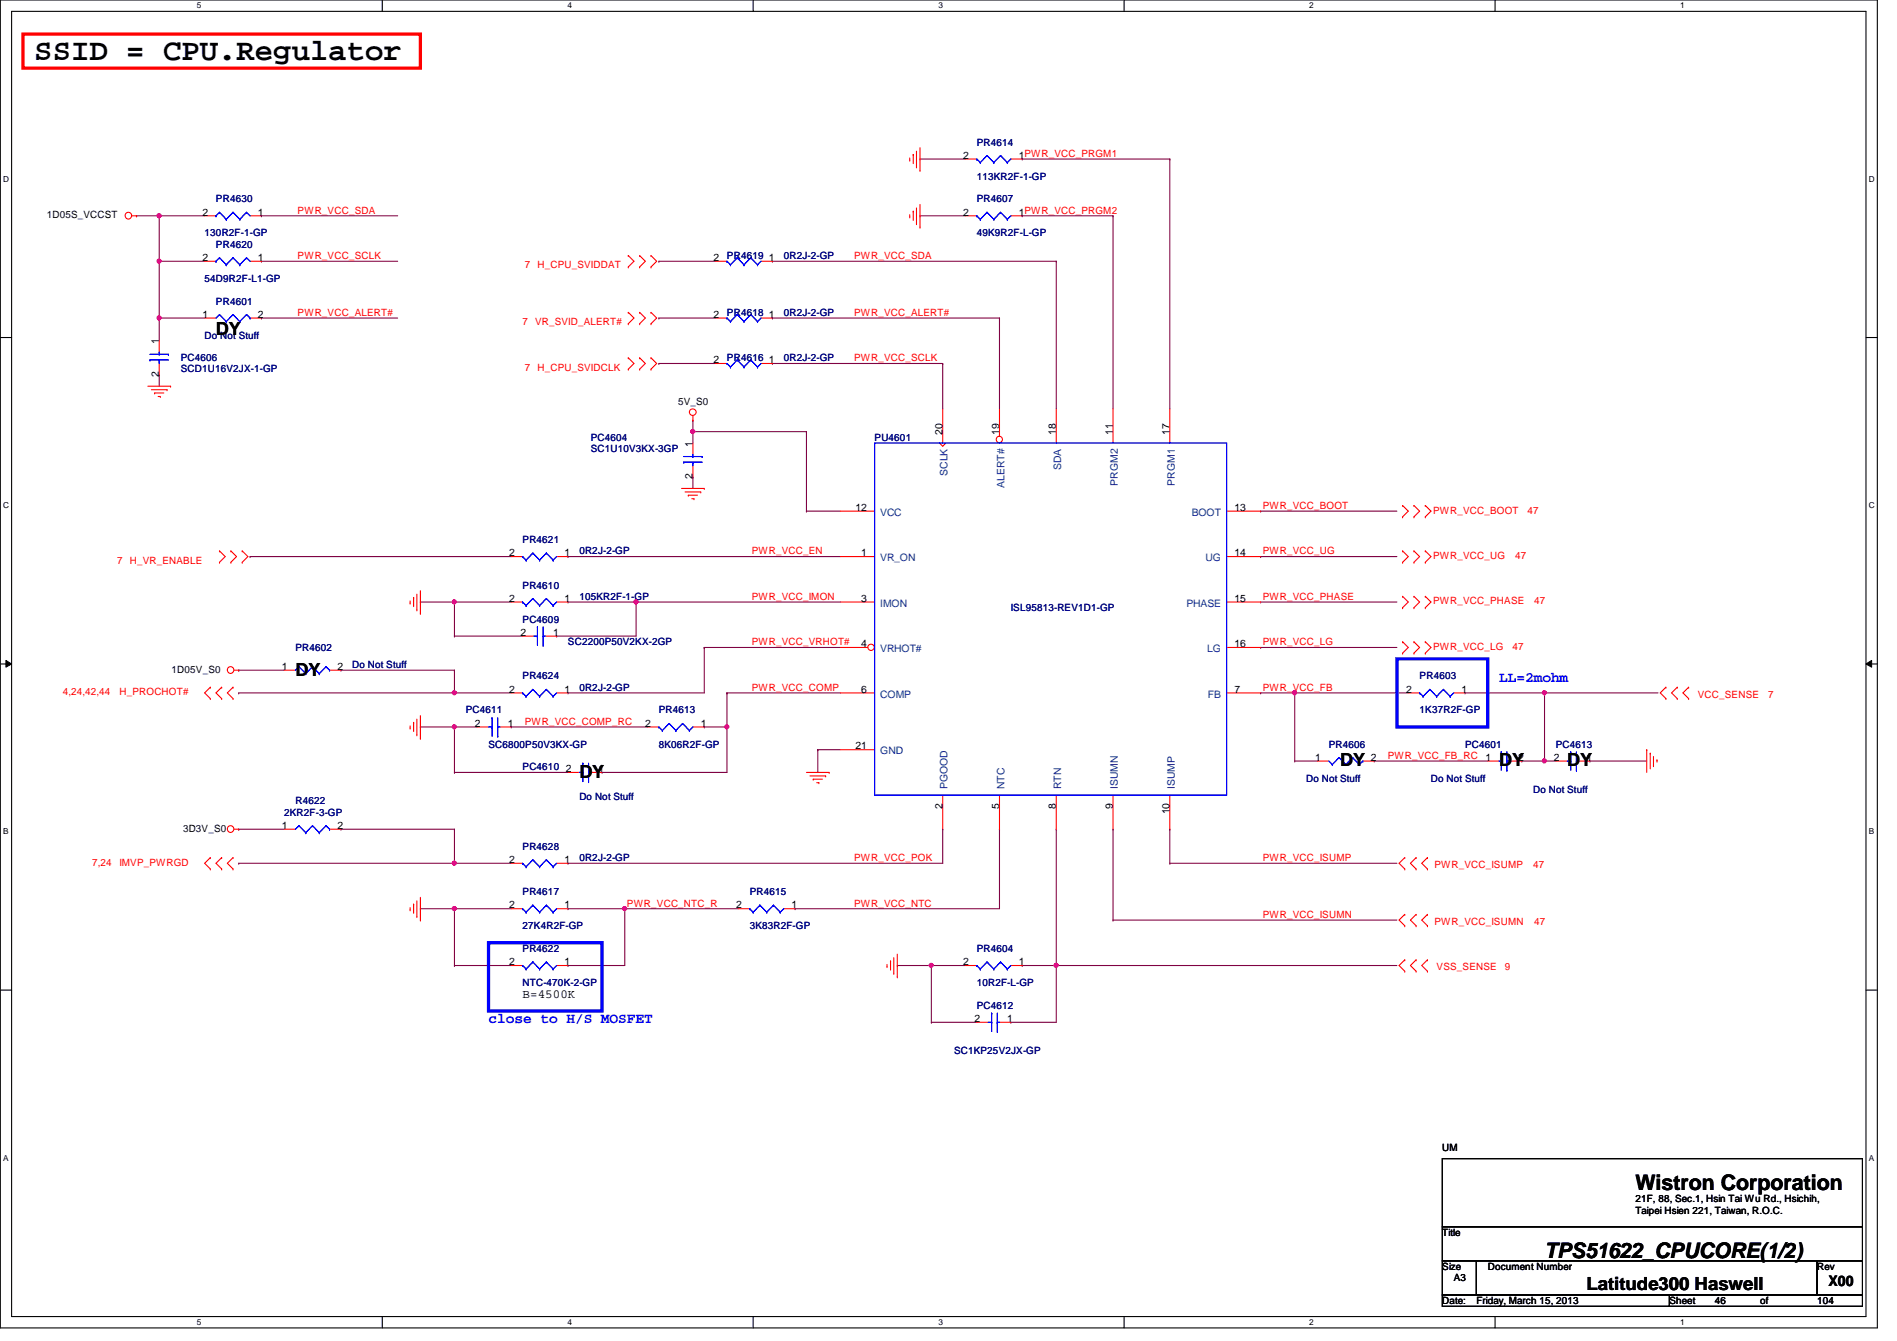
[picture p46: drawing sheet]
<svg xmlns="http://www.w3.org/2000/svg" width="297mm" height="210mm" viewBox="0 0 297 210" stroke-linecap="round" stroke-linejoin="round" font-family="sans-serif">
<defs><g id="words">
<text font-size="4.8" x="5.4" y="9.4">SSID = CPU.Regulator</text>
<g font-size="3.3">
<text x="256.1" y="186.3">Wistron Corporation</text>
<text x="241.8" y="196.8">TPS51622_CPUCORE(1/2)</text>
</g>
<g font-size="2.8">
<text x="33.8" y="52.4">DY</text>
<text x="46.3" y="105.7">DY</text>
<text x="209.8" y="120">DY</text>
<text x="234.7" y="120">DY</text>
<text x="245.4" y="120">DY</text>
<text x="90.7" y="121.8">DY</text>
<text x="248.4" y="201.9">Latitude300 Haswell</text>
</g>
<g font-size="2.3" fill="#00f">
<text x="234.7" y="106.8">LL=2mohm</text>
<text x="76.5" y="160.1">close to H/S MOSFET</text>
</g>
<text font-size="2.3" x="286.3" y="201.3">X00</text>
<text font-size="1.9" x="81.8" y="156.2">B=4500K</text>
<g font-size="1.6" fill="#000080">
<text x="152.9" y="22.8">PR4614</text>
<text x="152.9" y="28.1">113KR2F-1-GP</text>
<text x="33.8" y="31.7">PR4630</text>
<text x="152.9" y="31.7">PR4607</text>
<text x="32" y="37">130R2F-1-GP</text>
<text x="33.8" y="38.8">PR4620</text>
<text x="113.8" y="40.6">PR4619</text>
<text x="122.7" y="40.6">0R2J-2-GP</text>
<text x="152.9" y="37">49K9R2F-L-GP</text>
<text x="32" y="44.1">54D9R2F-L1-GP</text>
<text x="33.8" y="47.7">PR4601</text>
<text x="32" y="53">Do Not Stuff</text>
<text x="113.8" y="49.4">PR4618</text>
<text x="122.7" y="49.4">0R2J-2-GP</text>
<text x="28.3" y="56.6">PC4606</text>
<text x="28.3" y="58.2">SCD1U16V2JX-1-GP</text>
<text x="113.8" y="56.6">PR4616</text>
<text x="122.7" y="56.6">0R2J-2-GP</text>
<text x="92.5" y="69">PC4604</text>
<text x="92.5" y="70.8">SC1U10V3KX-3GP</text>
<text x="136.9" y="69">PU4601</text>
<text x="81.8" y="85">PR4621</text>
<text x="90.7" y="86.8">0R2J-2-GP</text>
<text x="81.8" y="92.1">PR4610</text>
<text x="90.7" y="93.9">105KR2F-1-GP</text>
<text x="158.3" y="95.7">ISL95813-REV1D1-GP</text>
<text x="46.3" y="101.9">PR4602</text>
<text x="81.8" y="97.5">PC4609</text>
<text x="88.9" y="101">SC2200P50V2KX-2GP</text>
<text x="55.2" y="104.6">Do Not Stuff</text>
<text x="81.8" y="106.3">PR4624</text>
<text x="222.3" y="106.3">PR4603</text>
<text x="72.9" y="111.7">PC4611</text>
<text x="90.7" y="108.1">0R2J-2-GP</text>
<text x="103.2" y="111.7">PR4613</text>
<text x="222.3" y="111.7">1K37R2F-GP</text>
<text x="76.5" y="117">SC6800P50V3KX-GP</text>
<text x="103.2" y="117">8K06R2F-GP</text>
<text x="208.1" y="117">PR4606</text>
<text x="229.4" y="117">PC4601</text>
<text x="243.6" y="117">PC4613</text>
<text x="46.3" y="125.9">R4622</text>
<text x="81.8" y="120.6">PC4610</text>
<text x="90.7" y="125.2">Do Not Stuff</text>
<text x="204.5" y="122.3">Do Not Stuff</text>
<text x="224.1" y="122.3">Do Not Stuff</text>
<text x="240.1" y="124.1">Do Not Stuff</text>
<text x="44.5" y="127.7">2KR2F-3-GP</text>
<text x="81.8" y="133">PR4628</text>
<text x="90.7" y="134.8">0R2J-2-GP</text>
<text x="81.8" y="140.1">PR4617</text>
<text x="117.4" y="140.1">PR4615</text>
<text x="81.8" y="149">PR4622</text>
<text x="81.8" y="145.5">27K4R2F-GP</text>
<text x="117.4" y="145.5">3K83R2F-GP</text>
<text x="152.9" y="149">PR4604</text>
<text x="81.8" y="154.3">NTC-470K-2-GP</text>
<text x="152.9" y="154.3">10R2F-L-GP</text>
<text x="152.9" y="157.9">PC4612</text>
<text x="149.4" y="165">SC1KP25V2JX-GP</text>
</g>
<g font-size="1.6">
<text x="150.8" y="24.8">2</text>
<text x="159.5" y="24.8">1PWR_VCC_PRGM1</text>
<text x="7.3" y="34.2">1D05S_VCCST</text>
<text x="31.7" y="33.7">2</text>
<text x="40.4" y="33.7">1</text>
<text x="150.8" y="33.7">2</text>
<text x="159.5" y="33.7">1PWR_VCC_PRGM2</text>
<text x="31.7" y="40.9">2</text>
<text x="40.4" y="40.9">1</text>
<text x="111.7" y="40.9">2</text>
<text x="120.4" y="40.9">1</text>
<text x="24.9" y="53.9" transform="rotate(-90 24.9 53.9)">1</text>
<text x="31.7" y="49.7">1</text>
<text x="40.4" y="49.7">2</text>
<text x="111.7" y="49.7">2</text>
<text x="120.4" y="49.7">1</text>
<text x="24.9" y="59" transform="rotate(-90 24.9 59)">2</text>
<text x="111.7" y="56.9">2</text>
<text x="120.4" y="56.9">1</text>
<text x="106.2" y="63.3">5V_S0</text>
<text x="108.5" y="69.9" transform="rotate(-90 108.5 69.9)">1</text>
<text x="147.6" y="68.1" transform="rotate(-90 147.6 68.1)">20</text>
<text x="156.5" y="68.1" transform="rotate(-90 156.5 68.1)">19</text>
<text x="165.4" y="68.1" transform="rotate(-90 165.4 68.1)">18</text>
<text x="174.2" y="68.1" transform="rotate(-90 174.2 68.1)">11</text>
<text x="183.1" y="68.1" transform="rotate(-90 183.1 68.1)">17</text>
<text x="108.5" y="75" transform="rotate(-90 108.5 75)">2</text>
<text x="133.9" y="80">12</text>
<text x="193.3" y="80">13</text>
<text x="79.7" y="87.1">2</text>
<text x="88.4" y="87.1">1</text>
<text x="134.8" y="87.1">1</text>
<text x="193.3" y="87.1">14</text>
<text x="79.7" y="94.2">2</text>
<text x="88.4" y="94.2">1</text>
<text x="134.8" y="94.2">3</text>
<text x="193.3" y="94.2">15</text>
<text x="81.5" y="99.5">2</text>
<text x="86.6" y="99.5">1</text>
<text x="134.8" y="101.3">4</text>
<text x="193.3" y="101.3">16</text>
<text x="26.9" y="105.3">1D05V_S0</text>
<text x="44.2" y="104.9">1</text>
<text x="52.8" y="104.9">2</text>
<text x="74.4" y="113.7">2</text>
<text x="79.5" y="113.7">1</text>
<text x="79.7" y="108.4">2</text>
<text x="88.4" y="108.4">1</text>
<text x="101" y="113.7">2</text>
<text x="109.7" y="113.7">1</text>
<text x="134.8" y="108.4">6</text>
<text x="193.3" y="108.4">7</text>
<text x="220.2" y="108.4">2</text>
<text x="228.9" y="108.4">1</text>
<text x="133.9" y="117.3">21</text>
<text x="205.9" y="119.1">1</text>
<text x="214.6" y="119.1">2</text>
<text x="232.6" y="119.1">1</text>
<text x="237.7" y="119.1">2</text>
<text x="243.3" y="119.1">2</text>
<text x="248.4" y="119.1">1</text>
<text x="88.6" y="120.9">2</text>
<text x="93.7" y="120.9">1</text>
<text x="28.7" y="130.2">3D3V_S0</text>
<text x="44.2" y="129.8">1</text>
<text x="52.8" y="129.8">2</text>
<text x="147.6" y="126.6" transform="rotate(-90 147.6 126.6)">2</text>
<text x="156.5" y="126.6" transform="rotate(-90 156.5 126.6)">5</text>
<text x="165.4" y="126.6" transform="rotate(-90 165.4 126.6)">8</text>
<text x="174.2" y="126.6" transform="rotate(-90 174.2 126.6)">9</text>
<text x="183.1" y="127.5" transform="rotate(-90 183.1 127.5)">10</text>
<text x="79.7" y="135.1">2</text>
<text x="88.4" y="135.1">1</text>
<text x="79.7" y="142.2">2</text>
<text x="88.4" y="142.2">1</text>
<text x="115.3" y="142.2">2</text>
<text x="123.9" y="142.2">1</text>
<text x="79.7" y="151.1">2</text>
<text x="88.4" y="151.1">1</text>
<text x="150.8" y="151.1">2</text>
<text x="159.5" y="151.1">1</text>
<text x="152.6" y="160">2</text>
<text x="157.7" y="160">1</text>
<text x="225.8" y="180.1">UM</text>
<text x="256.1" y="188.1">21F, 88, Sec.1, Hsin Tai Wu Rd., Hsichih,</text>
<text x="256.1" y="189.9">Taipei Hsien 221, Taiwan, R.O.C.</text>
<text x="225.8" y="193.5">Title</text>
<text x="225.8" y="198.8">Size</text>
<text x="227.6" y="200.6">A3</text>
<text x="233" y="198.8">Document Number</text>
<text x="284.5" y="198.8">Rev</text>
<text x="225.8" y="204.1">Date:</text>
<text x="231.2" y="204.1">Friday, March 15, 2013</text>
<text x="261.4" y="204.1">Sheet</text>
<text x="268.5" y="204.1">46</text>
<text x="275.6" y="204.1">of</text>
<text x="284.5" y="204.1">104</text>
</g>
<g font-size="1.6" fill="#f00">
<text x="46.6" y="33.4">PWR_VCC_SDA</text>
<text x="46.6" y="40.6">PWR_VCC_SCLK</text>
<text x="82.2" y="42">7</text>
<text x="84.2" y="42">H_CPU_SVIDDAT</text>
<text x="133.7" y="40.6">PWR_VCC_SDA</text>
<text x="46.6" y="49.4">PWR_VCC_ALERT#</text>
<text x="81.8" y="50.9">7 VR_SVID_ALERT#</text>
<text x="133.7" y="49.4">PWR_VCC_ALERT#</text>
<text x="82.2" y="58">7</text>
<text x="84.2" y="58">H_CPU_SVIDCLK</text>
<text x="133.7" y="56.6">PWR_VCC_SCLK</text>
<text x="197.7" y="79.7">PWR_VCC_BOOT</text>
<text x="224.4" y="80.4">PWR_VCC_BOOT</text>
<text x="239.2" y="80.4">47</text>
<text x="18.4" y="88.2">7 H_VR_ENABLE</text>
<text x="117.7" y="86.8">PWR_VCC_EN</text>
<text x="197.7" y="86.8">PWR_VCC_UG</text>
<text x="224.4" y="87.5">PWR_VCC_UG</text>
<text x="237.2" y="87.5">47</text>
<text x="117.7" y="93.9">PWR_VCC_IMON</text>
<text x="197.7" y="93.9">PWR_VCC_PHASE</text>
<text x="224.4" y="94.6">PWR_VCC_PHASE</text>
<text x="240.2" y="94.6">47</text>
<text x="117.7" y="101">PWR_VCC_VRHOT#</text>
<text x="197.7" y="101">PWR_VCC_LG</text>
<text x="224.4" y="101.7">PWR_VCC_LG</text>
<text x="236.9" y="101.7">47</text>
<text x="9.8" y="108.8">4,24,42,44</text>
<text x="18.7" y="108.8">H_PROCHOT#</text>
<text x="82.2" y="113.5">PWR_VCC_COMP_RC</text>
<text x="117.7" y="108.1">PWR_VCC_COMP</text>
<text x="197.7" y="108.1">PWR_VCC_FB</text>
<text x="265.9" y="109.2">VCC_SENSE</text>
<text x="276.9" y="109.2">7</text>
<text x="217.3" y="118.8">PWR_VCC_FB_RC</text>
<text x="14.4" y="135.5">7,24</text>
<text x="18.7" y="135.5">IMVP_PWRGD</text>
<text x="133.7" y="134.8">PWR_VCC_POK</text>
<text x="197.7" y="134.8">PWR_VCC_ISUMP</text>
<text x="224.6" y="135.8">PWR_VCC_ISUMP</text>
<text x="240.1" y="135.8">47</text>
<text x="98.2" y="141.9">PWR_VCC_NTC_R</text>
<text x="133.7" y="141.9">PWR_VCC_NTC</text>
<text x="197.7" y="143.7">PWR_VCC_ISUMN</text>
<text x="224.6" y="144.7">PWR_VCC_ISUMN</text>
<text x="240.2" y="144.7">47</text>
<text x="225" y="151.8">VSS_SENSE</text>
<text x="235.6" y="151.8">9</text>
</g>
<g font-size="1.6" fill="#004080">
<text x="148.4" y="74.5" transform="rotate(-90 148.4 74.5)">SCLK</text>
<text x="157.3" y="76.4" transform="rotate(-90 157.3 76.4)">ALERT#</text>
<text x="166.2" y="73.6" transform="rotate(-90 166.2 73.6)">SDA</text>
<text x="175" y="76" transform="rotate(-90 175 76)">PRGM2</text>
<text x="183.9" y="76" transform="rotate(-90 183.9 76)">PRGM1</text>
<text x="137.8" y="80.7">VCC</text>
<text x="186.6" y="80.7">BOOT</text>
<text x="137.8" y="87.8">VR_ON</text>
<text x="188.8" y="87.8">UG</text>
<text x="137.8" y="95">IMON</text>
<text x="185.8" y="95">PHASE</text>
<text x="137.8" y="102.1">VRHOT#</text>
<text x="189" y="102.1">LG</text>
<text x="137.8" y="109.2">COMP</text>
<text x="189.1" y="109.2">FB</text>
<text x="137.8" y="118.1">GND</text>
<text x="148.4" y="123.6" transform="rotate(-90 148.4 123.6)">PGOOD</text>
<text x="157.3" y="123.6" transform="rotate(-90 157.3 123.6)">NTC</text>
<text x="166.2" y="123.6" transform="rotate(-90 166.2 123.6)">RTN</text>
<text x="175" y="123.6" transform="rotate(-90 175 123.6)">ISUMN</text>
<text x="183.9" y="123.6" transform="rotate(-90 183.9 123.6)">ISUMP</text>
</g>
<g font-size="1.3">
<text x="30.8" y="1.3">5</text>
<text x="88.9" y="1.3">4</text>
<text x="146.9" y="1.3">3</text>
<text x="205" y="1.3">2</text>
<text x="263.1" y="1.3">1</text>
<text x=".5" y="28.4">D</text>
<text x="292.6" y="28.4">D</text>
<text x=".5" y="79.5">C</text>
<text x="292.6" y="79.5">C</text>
<text x=".5" y="130.6">B</text>
<text x="292.6" y="130.6">B</text>
<text x=".5" y="181.7">A</text>
<text x="292.6" y="181.7">A</text>
<text x="30.8" y="207.4">5</text>
<text x="88.9" y="207.4">4</text>
<text x="146.9" y="207.4">3</text>
<text x="205" y="207.4">2</text>
<text x="263.1" y="207.4">1</text>
</g>
</g></defs>
<path d="M0 0h294v207.9h-294zM1.8 1.8h290.4v204.3h-290.4z" fill="none" stroke="#000" stroke-width=".17"/>
<g fill="#fff">
<path d="M30.8 .2h.7v1.4h-.7z"/>
<path d="M30.8 206.2h.7v1.4h-.7z"/>
</g>
<path d="M59.9 0v1.8M59.9 206.1v1.8" fill="none" stroke="#000" stroke-width=".17"/>
<g fill="#fff">
<path d="M88.9 .2h.6v1.4h-.6z"/>
<path d="M88.9 206.2h.6v1.4h-.6z"/>
</g>
<path d="M117.9 0v1.8M117.9 206.1v1.8" fill="none" stroke="#000" stroke-width=".17"/>
<g fill="#fff">
<path d="M146.9 .2h.7v1.4h-.7z"/>
<path d="M146.9 206.2h.7v1.4h-.7z"/>
</g>
<path d="M176 0v1.8M176 206.1v1.8" fill="none" stroke="#000" stroke-width=".17"/>
<g fill="#fff">
<path d="M205 .2h.7v1.4h-.7z"/>
<path d="M205 206.2h.7v1.4h-.7z"/>
</g>
<path d="M234.1 0v1.8M234.1 206.1v1.8" fill="none" stroke="#000" stroke-width=".17"/>
<g fill="#fff">
<path d="M263.1 .2h.7v1.4h-.7z"/>
<path d="M263.1 206.2h.7v1.4h-.7z"/>
<path d="M.5 27.3h.9v1.4h-.9z"/>
<path d="M292.6 27.3h.9v1.4h-.9z"/>
<path d="M.5 78.4h.9v1.4h-.9z"/>
<path d="M292.6 78.4h.9v1.4h-.9z"/>
</g>
<path d="M0 52.8h1.8M292.2 52.8h1.8" fill="none" stroke="#000" stroke-width=".17"/>
<g fill="#fff">
<path d="M.5 129.5h.8v1.4h-.8z"/>
<path d="M292.6 129.5h.9v1.4h-.9z"/>
</g>
<path d="M0 103.9h1.8M292.2 103.9h1.8" fill="none" stroke="#000" stroke-width=".17"/>
<path d="M.9 103.4l.9 .5-.9 .5zM292.2 103.9l.9-.5v1z" fill="#000"/>
<path d="M.9 103.4l.9 .5-.9 .5zM292.2 103.9l.9-.5v1z" fill="none" stroke="#000" stroke-width=".16"/>
<g fill="#fff">
<path d="M.5 180.5h.8v1.4h-.8z"/>
<path d="M292.6 180.5h.9v1.4h-.9z"/>
</g>
<path d="M0 155h1.8M292.2 155h1.8" fill="none" stroke="#000" stroke-width=".17"/>
<path d="M88.9 151.1h.1M97.8 142.2h.1M97.8 142.2v8.9h-8.9M158.3 160h.1M158.3 160h7.1" fill="none" stroke="#800040" stroke-width=".17"/>
<circle cx="97.8" cy="142.2" r=".32" fill="#f0f"/>
<circle cx="97.8" cy="142.2" r=".32" fill="none" stroke="#f0f" stroke-width=".17"/>
<path d="M71.2 94.2h.1M71.2 94.2v5.4M71.2 94.2h8.8M87.2 99.6h.1M88.9 94.2h.1M88.9 94.2h42.7M99.6 94.2h.1M99.6 94.2v5.4h-12.4" fill="none" stroke="#800040" stroke-width=".17"/>
<circle cx="99.6" cy="94.2" r=".32" fill="#f0f"/>
<circle cx="99.6" cy="94.2" r=".32" fill="none" stroke="#f0f" stroke-width=".17"/>
<path d="M71.2 99.6h.1M71.2 99.6h10.6M113.8 113.8h.1M113.8 113.8v7.1" fill="none" stroke="#800040" stroke-width=".17"/>
<circle cx="113.8" cy="113.8" r=".32" fill="#f0f"/>
<circle cx="113.8" cy="113.8" r=".32" fill="none" stroke="#f0f" stroke-width=".17"/>
<g fill="none" stroke="#800040" stroke-width=".17">
<path d="M160.1 33.8h.1M160.1 33.8h14.2M174.3 33.8h.1M174.3 33.8v30.2M24.9 58.7h.1M24.9 58.7v1.8M108.5 74.7h.1M108.5 74.7v1.8M39.2 87.1h.1M39.2 87.1h40.8M88.9 87.1h.1M88.9 87.1h42.7"/>
<path d="M71.2 113.8h.1M71.2 113.8h3.5M71.2 113.8v7.1M80 113.8h.1M80 113.8h21.4M88.9 108.5h.1M88.9 108.5h21.4M110.3 101.3h.1M110.3 101.3h21.3M113.8 108.5h.1M113.8 108.5h17.8M215.2 119.1h.1"/>
<path d="M215.2 119.1h17.8M94.3 120.9h.1M94.3 120.9h19.5M156.5 129.8h.1M156.5 129.8v12.4M183.2 129.8h.1M183.2 129.8v5.3M145.8 151.1h.1M145.8 151.1v8.9M145.8 160h.1M145.8 160h7.1"/>
</g>
<circle cx="71.1" cy="113.8" r=".32" fill="#f0f"/>
<circle cx="71.1" cy="113.8" r=".32" fill="none" stroke="#f0f" stroke-width=".17"/>
<path d="M241.8 108.5h.1M241.8 108.5v10.6M71.2 120.9h.1M71.2 120.9h17.7M147.6 129.8h.1M147.6 129.8v5.3" fill="none" stroke="#800040" stroke-width=".17"/>
<circle cx="241.8" cy="119.1" r=".32" fill="#f0f"/>
<circle cx="241.8" cy="119.1" r=".32" fill="none" stroke="#f0f" stroke-width=".17"/>
<circle cx="241.8" cy="108.4" r=".32" fill="#f0f"/>
<circle cx="241.8" cy="108.4" r=".32" fill="none" stroke="#f0f" stroke-width=".17"/>
<g fill="none" stroke="#800040" stroke-width=".17">
<path d="M144.1 33.8h.1M144.1 33.8h7.1M24.9 40.9h.1M24.9 40.9v8.9M103.2 49.8h.1M103.2 49.8h8.9M120.9 49.8h.1M120.9 49.8h35.6M108.5 65.8h.1M108.5 65.8v1.8M126.3 67.6h.1M126.3 67.6v12.4"/>
<path d="M126.3 80h.1M126.3 80h5.3M197.4 94.2h.1M197.4 94.2h21.3M202.7 108.5h.1M202.7 108.5h17.8M238.3 119.1h.1M238.3 119.1h3.5M183.2 135.1h.1M183.2 135.1h35.5M165.4 151.1h.1M165.4 151.1h53.3"/>
</g>
<circle cx="165.4" cy="151.1" r=".32" fill="#f0f"/>
<circle cx="165.4" cy="151.1" r=".32" fill="none" stroke="#f0f" stroke-width=".17"/>
<g fill="none" stroke="#800040" stroke-width=".17">
<path d="M144.1 24.9h.1M144.1 24.9h7.1M160.1 24.9h.1M160.1 24.9h23.1M183.2 24.9h.1M183.2 24.9v39.1M103.2 40.9h.1M103.2 56.9h.1M103.2 40.9h8.9M103.2 56.9h8.9M120.9 40.9h.1M120.9 56.9h.1"/>
<path d="M120.9 40.9h44.5M120.9 56.9h26.7M108.5 67.6h.1M108.5 67.6h17.8M197.4 87.1h.1M197.4 87.1h21.3M65.8 113.8h.1M65.8 113.8h5.4M241.8 119.1h.1M241.8 119.1h1.8M249 119.1h.1M249 119.1h8.8"/>
<path d="M140.5 151.1h.1M140.5 151.1h5.3"/>
</g>
<circle cx="108.5" cy="67.5" r=".32" fill="#f0f"/>
<circle cx="108.5" cy="67.5" r=".32" fill="none" stroke="#f0f" stroke-width=".17"/>
<g fill="none" stroke="#800040" stroke-width=".17">
<path d="M21.4 33.8h.1M21.4 33.8h3.5M24.9 33.8h.1M24.9 33.8v7.1M40.9 33.8h.1M40.9 33.8h21.4M24.9 49.8h.1M24.9 40.9h.1M24.9 49.8h7.1M24.9 40.9h7.1M40.9 40.9h.1M40.9 40.9h21.4"/>
<path d="M110.3 101.3h.1M110.3 101.3v7.2M128.1 117.3h.1M128.1 117.3h3.5M37.4 135.1h.1M37.4 135.1h33.8M174.3 129.8h.1M174.3 129.8v14.2M65.8 142.2h.1M65.8 142.2h5.4M165.4 151.1h.1M165.4 151.1v8.9"/>
</g>
<circle cx="24.9" cy="40.9" r=".32" fill="#f0f"/>
<circle cx="24.9" cy="40.9" r=".32" fill="none" stroke="#f0f" stroke-width=".17"/>
<circle cx="24.9" cy="33.8" r=".32" fill="#f0f"/>
<circle cx="24.9" cy="33.8" r=".32" fill="none" stroke="#f0f" stroke-width=".17"/>
<path d="M24.9 33.8h.1M24.9 33.8h7.1M197.4 108.5h.1M197.4 108.5h5.3M71.2 142.2h.1M71.2 142.2h8.8M71.2 142.2v8.9M88.9 142.2h.1M88.9 142.2h8.9" fill="none" stroke="#800040" stroke-width=".17"/>
<circle cx="71.1" cy="142.2" r=".32" fill="#f0f"/>
<circle cx="71.1" cy="142.2" r=".32" fill="none" stroke="#f0f" stroke-width=".17"/>
<path d="M165.4 129.8h.1M165.4 129.8v21.3h-5.3M124.5 142.2h.1M124.5 142.2h32M145.8 151.1h.1M145.8 151.1h5.4M160.1 151.1h.1" fill="none" stroke="#800040" stroke-width=".17"/>
<circle cx="145.8" cy="151.1" r=".32" fill="#f0f"/>
<circle cx="145.8" cy="151.1" r=".32" fill="none" stroke="#f0f" stroke-width=".17"/>
<g fill="none" stroke="#800040" stroke-width=".17">
<path d="M24.9 49.8h.1M24.9 49.8v3.5M40.9 49.8h.1M40.9 49.8h21.4M147.6 56.9h.1M147.6 56.9v7.1M156.5 49.8h.1M156.5 49.8v14.2M197.4 80h.1M197.4 80h21.3M113.8 108.5h.1M113.8 108.5v5.3"/>
<path d="M174.3 144h.1M174.3 144h44.4"/>
</g>
<circle cx="24.9" cy="49.8" r=".32" fill="#f0f"/>
<circle cx="24.9" cy="49.8" r=".32" fill="none" stroke="#f0f" stroke-width=".17"/>
<path d="M65.8 94.2h.1M65.8 94.2h5.4M128.1 117.3h.1M128.1 117.3v3.6M229.4 108.5h.1M229.4 108.5h30.2M241.8 108.5h.1" fill="none" stroke="#800040" stroke-width=".17"/>
<circle cx="71.1" cy="94.2" r=".32" fill="#f0f"/>
<circle cx="71.1" cy="94.2" r=".32" fill="none" stroke="#f0f" stroke-width=".17"/>
<path d="M37.4 104.9h.1M37.4 108.5h.1M37.4 104.9h7.1M37.4 108.5h42.6M53.4 104.9h.1M53.4 104.9h17.8M71.2 108.5h.1M71.2 104.9h.1M71.2 104.9v3.6" fill="none" stroke="#800040" stroke-width=".17"/>
<circle cx="71.1" cy="108.4" r=".32" fill="#f0f"/>
<circle cx="71.1" cy="108.4" r=".32" fill="none" stroke="#f0f" stroke-width=".17"/>
<path d="M108.5 67.6h.1M108.5 67.6v1.7M197.4 101.3h.1M197.4 101.3h21.3M202.7 119.1h.1M202.7 108.5h.1M202.7 119.1h3.6M202.7 108.5v10.6M97.8 142.2h.1M97.8 142.2h17.8" fill="none" stroke="#800040" stroke-width=".17"/>
<circle cx="202.7" cy="108.4" r=".32" fill="#f0f"/>
<circle cx="202.7" cy="108.4" r=".32" fill="none" stroke="#f0f" stroke-width=".17"/>
<path d="M71.2 135.1h.1M71.2 135.1h8.8M71.2 151.1h.1M71.2 151.1h8.8" fill="none" stroke="#800040" stroke-width=".17"/>
<circle cx="71.1" cy="135.1" r=".32" fill="#f0f"/>
<circle cx="71.1" cy="135.1" r=".32" fill="none" stroke="#f0f" stroke-width=".17"/>
<path d="M165.4 40.9h.1M165.4 40.9v23.1M110.3 113.8h.1M110.3 113.8h3.5M37.4 129.8h.1M37.4 129.8h7.1M53.4 129.8h.1M53.4 129.8h17.8M71.2 129.8h.1M71.2 129.8v5.3M88.9 135.1h.1M88.9 135.1h58.7" fill="none" stroke="#800040" stroke-width=".17"/>
<g fill="none" stroke="#f00" stroke-width=".17">
<path d="M20.7 33.8h.7M21.4 33.8h.1M142.4 25.1h.1M142.4 34h.1M142.4 24.7v.4M142.4 33.6v.4M143 24.2h.1M143 33.1h.1M143 24.2v1.4M143 33.1v1.4M143.5 26.1h.1M143.5 35h.1"/>
<path d="M143.5 23.7v2.4M143.5 32.6v2.4M144.1 26.7h.1M144.1 35.6h.1M144.1 23.1v3.6M144.1 32v3.6M98.4 48.9h.1M98.4 50.7h.1M98.4 40h.1M98.4 41.8h.1M98.4 56h.1M98.4 57.8h.1"/>
<path d="M98.4 48.9l.9 .9-.9 .9M98.4 40l.9 .9-.9 .9M98.4 56l.9 .9-.9 .9M100.2 50.7h.1M100.2 48.9h.1M100.2 41.8h.1M100.2 40h.1M100.2 57.8h.1M100.2 56h.1M100.2 48.9l.8 .9-.8 .9M100.2 40l.8 .9-.8 .9M100.2 56l.8 .9-.8 .9"/>
<path d="M101.9 48.9h.1M101.9 50.7h.1M101.9 40h.1M101.9 41.8h.1M101.9 56h.1M101.9 57.8h.1M101.9 48.9l.9 .9-.9 .9M101.9 40l.9 .9-.9 .9M101.9 56l.9 .9-.9 .9M23.2 60.5h3.5M23.7 61h2.5M24.2 61.5h.1"/>
<path d="M24.2 61.5h1.5M24.8 62.1h.3M25.1 62.1h.1M26.2 61h.1M26.7 60.5h.1M106.7 76.5h3.6M107.3 77h2.4M107.8 77.5h.1M107.8 77.5h1.4M108.3 78.1h.4M108.5 65.8h.1M108.5 65.1v.7"/>
<path d="M108.7 78.1h.1M109.7 77h.1M110.3 76.5h.1M174.3 64v5.3M183.2 64v5.3M219.6 79.1h.1M219.6 79.1l.9 .9-.9 .9M221.4 79.1h.1M221.4 79.1l.9 .9-.9 .9M223.2 79.1h.1M223.2 79.1l.9 .9-.9 .9M34.4 86.2h.1"/>
<path d="M34.4 88h.1M34.4 86.2l.9 .9-.9 .9M36.1 88h.1M36.1 86.2h.1M36.1 86.2l.9 .9-.9 .9M37.9 86.2h.1M37.9 88h.1M37.9 86.2l.9 .9-.9 .9M64.2 94.4h.1M64.2 94.1v.3M64.8 93.5h.1M64.8 93.5v1.5"/>
<path d="M65.3 95.5h.1M65.3 93v2.5M65.8 96h.1M65.8 92.5v3.5M131.6 80h5.3M192.1 87.1h5.3M192.1 94.2h5.3M192.1 80h5.3M219.6 95.1h.1M219.6 93.3h.1M219.6 80.9h.1M219.6 88h.1"/>
<path d="M219.6 86.2h.1M219.6 93.3l.9 .9-.9 .9M219.6 86.2l.9 .9-.9 .9M221.4 93.3h.1M221.4 95.1h.1M221.4 80.9h.1M221.4 86.2h.1M221.4 88h.1M221.4 93.3l.9 .9-.9 .9M221.4 86.2l.9 .9-.9 .9M223.2 95.1h.1M223.2 93.3h.1"/>
<path d="M223.2 80.9h.1M223.2 88h.1M223.2 86.2h.1M223.2 93.3l.9 .9-.9 .9M223.2 86.2l.9 .9-.9 .9M32.9 109.3h.1M32.9 107.6h.1M32.9 107.6l-.9 .9 .9 .8M34.7 107.6h.1M34.7 109.3h.1M34.7 107.6l-.9 .9 .9 .8M36.5 109.3h.1"/>
<path d="M36.5 107.6h.1M36.5 107.6l-.9 .9 .9 .8M36.7 104.9h.7M37.4 104.9h.1M64.2 114h.1M64.2 113.6v.4M64.8 113.1h.1M64.8 113.1v1.4M65.3 115h.1M65.3 112.6v2.4M65.8 115.6h.1M65.8 112v3.6"/>
<path d="M131.6 117.3h5.3M131.6 108.5h5.3M192.1 101.3h5.3M192.1 108.5h5.3M219.6 102.2h.1M219.6 100.5h.1M219.6 100.5l.9 .8-.9 .9M221.4 100.5h.1M221.4 102.2h.1M221.4 100.5l.9 .8-.9 .9M223.2 102.2h.1M223.2 100.5h.1"/>
<path d="M223.2 100.5l.9 .8-.9 .9M257.8 117.3h.1M257.8 117.3v3.6M258.4 117.9h.1M258.4 117.9v2.5M258.9 119.8h.1M258.9 118.4v1.4M259.5 119h.1M259.5 119v.3M260.9 109.3h.1M260.9 107.6h.1M260.9 107.6l-.9 .9 .9 .8"/>
<path d="M262.6 107.6h.1M262.6 109.3h.1M262.6 107.6l-.9 .9 .9 .8M264.4 109.3h.1M264.4 107.6h.1M264.4 107.6l-.9 .9 .9 .8M32.9 136h.1M32.9 134.2h.1M32.9 134.2l-.9 .9 .9 .9M34.7 134.2h.1M34.7 136h.1M34.7 134.2l-.9 .9 .9 .9"/>
<path d="M36.5 136h.1M36.5 134.2h.1M36.5 134.2l-.9 .9 .9 .9M36.7 129.8h.7M37.4 129.8h.1M126.3 120.9h3.5M126.8 121.5h2.5M127.3 122h.1M127.3 122h1.5M127.9 122.5h.3M128.2 122.5h.1M129.3 121.5h.1"/>
<path d="M129.8 120.9h.1M147.6 124.5v5.3M174.3 124.5v5.3M183.2 124.5v5.3M220 136h.1M220 134.2h.1M220 134.2l-.9 .9 .9 .9M221.7 134.2h.1M221.7 136h.1M221.7 134.2l-.9 .9 .9 .9M223.5 136h.1M223.5 134.2h.1"/>
<path d="M223.5 134.2l-.9 .9 .9 .9M64.2 142.4h.1M64.2 142.1v.3M64.8 141.5h.1M64.8 141.5v1.5M65.3 143.5h.1M65.3 141v2.5M65.8 144h.1M65.8 140.5v3.5M115.6 142.2h1.8M122.7 142.2h1.8M138.9 151.3h.1"/>
<path d="M138.9 151v.3M139.4 150.4h.1M139.4 150.4v1.4M140 152.4h.1M140 149.9v2.5M140.5 152.9h.1M140.5 149.4v3.5M220 152h.1M220 150.2h.1M220 144.9h.1M220 143.1h.1M220 150.2l-.9 .9 .9 .9"/>
<path d="M220 143.1l-.9 .9 .9 .9M221.7 150.2h.1M221.7 152h.1M221.7 143.1h.1M221.7 144.9h.1M221.7 150.2l-.9 .9 .9 .9M221.7 143.1l-.9 .9 .9 .9M223.5 152h.1M223.5 150.2h.1M223.5 144.9h.1M223.5 143.1h.1M223.5 150.2l-.9 .9 .9 .9"/>
<path d="M223.5 143.1l-.9 .9 .9 .9"/>
<circle cx="20.1" cy="33.8" r=".52"/>
<circle cx="108.5" cy="64.5" r=".52"/>
<circle cx="36.1" cy="104.9" r=".52"/>
<circle cx="36.1" cy="129.8" r=".52"/>
</g>
<path d="M225.8 181.4h65.8v10.6h-65.8zM225.8 192h65.8v5.4h-65.8zM225.8 197.4h5.4v5.3h-5.4zM231.2 197.4h53.3v5.3h-53.3zM284.5 197.4h7.1v5.3h-7.1zM225.8 202.7h35.6v1.8h-35.6zM261.4 202.7h30.2v1.8h-30.2z" fill="none" stroke="#000" stroke-width=".17"/>
<path d="M3.6 5.3h62.2v5.4h-62.2z" fill="none" stroke="#f00" stroke-width=".51"/>
<path d="M218.7 103.1h14.3v10.7h-14.3zM76.5 147.6h17.8v10.6h-17.8z" fill="none" stroke="#00f" stroke-width=".51"/>
<path d="M117.4 142.2h.1M117.4 142.2l.5 .6M117.9 142.8h.1M119 141.7h.1M119 141.7l1.1 1.1M119 141.7l-1.1 1.1M120.1 142.8h.1M121.1 141.7h.1M121.1 141.7l1.1 1.1M121.1 141.7l-1 1.1M122.2 142.8h.1M122.7 142.2l-.5 .6" fill="none" stroke="#00f" stroke-width=".17"/>
<circle cx="136.4" cy="101.3" r=".5" fill="#fff"/>
<g fill="none" stroke="#f00" stroke-width=".17">
<path d="M147.1 69.3l.5 .5 .5-.5M147.6 64v5.3M165.4 64v5.3M131.6 87.1h5.3M131.6 94.2h5.3M131.6 101.3h4.3M156.5 124.5v5.3M165.4 124.5v5.3"/>
<circle cx="136.4" cy="101.3" r=".5"/>
</g>
<circle cx="156.5" cy="68.8" r=".5" fill="#fff"/>
<g fill="none" stroke="#f00" stroke-width=".17">
<path d="M32 33.8h1.8M39.2 33.8h1.7M151.2 33.8h1.7M151.2 24.9h1.7M158.3 33.8h1.8M158.3 24.9h1.8M24.9 53.3v1.8M24.9 56.9v1.8M32 49.8h1.8M32 40.9h1.8M39.2 49.8h1.7M39.2 40.9h1.7"/>
<path d="M112.1 49.8h1.7M112.1 40.9h1.7M112.1 56.9h1.7M119.2 49.8h1.7M119.2 40.9h1.7M119.2 56.9h1.7M108.5 69.3v1.8M108.5 72.9v1.8M156.5 64v4.3M80 94.2h1.8M80 87.1h1.8M81.8 99.6h1.8"/>
<path d="M85.4 99.6h1.8M87.2 94.2h1.7M87.2 87.1h1.7M44.5 104.9h1.8M51.6 104.9h1.8M74.7 113.8h1.8M78.3 113.8h1.7M80 108.5h1.8M87.2 108.5h1.7M101.4 113.8h1.8M108.5 113.8h1.8M206.3 119.1h1.8"/>
<path d="M213.4 119.1h1.8M220.5 108.5h1.8M227.6 108.5h1.8M233 119.1h1.7M236.5 119.1h1.8M243.6 119.1h1.8M247.2 119.1h1.8M44.5 129.8h1.8M51.6 129.8h1.8M80 135.1h1.8M87.2 135.1h1.7M88.9 120.9h1.8"/>
<path d="M92.5 120.9h1.8M80 151.1h1.8M80 142.2h1.8M87.2 151.1h1.7M87.2 142.2h1.7M151.2 151.1h1.7M158.3 151.1h1.8M152.9 160h1.8M156.5 160h1.8"/>
<circle cx="156.5" cy="68.8" r=".5"/>
</g>
<g fill="none" stroke="#00f" stroke-width=".17">
<path d="M33.8 33.8h.1M34.4 33.2h.1M34.4 33.2l1 1.1M34.4 33.2l-.6 .6M35.4 34.3h.1M36.5 33.2h.1M36.5 33.2l1 1.1M36.5 33.2l-1.1 1.1M37.5 34.3h.1M38.6 33.2h.1M38.6 33.2l.6 .6M38.6 33.2l-1.1 1.1"/>
<path d="M152.9 33.8h.1M152.9 24.9h.1M152.9 33.8l.6 .5M152.9 24.9l.6 .5M153.5 34.3h.1M153.5 25.4h.1M154.6 33.2h.1M154.6 24.3h.1M154.6 33.2l1 1.1M154.6 33.2l-1.1 1.1M154.6 24.3l1 1.1M154.6 24.3l-1.1 1.1"/>
<path d="M155.6 34.3h.1M155.6 25.4h.1M156.7 33.2h.1M156.7 24.3h.1M156.7 33.2l1 1.1M156.7 33.2l-1.1 1.1M156.7 24.3l1 1.1M156.7 24.3l-1.1 1.1M157.7 34.3h.1M157.7 25.4h.1M158.3 33.8l-.6 .5M158.3 24.9l-.6 .5"/>
<path d="M23.5 56.3h.1M23.5 55.5h2.9M23.5 56.3h2.9M24.9 55.5h.1M24.9 56.3h.1M24.9 55.1v.4M24.9 56.3v.6M26.4 55.5h.1M33.8 40.9h.1M34.4 49.2h.1M34.4 40.3h.1M34.4 49.2l-.6 .6"/>
<path d="M34.4 49.2l1 1.1M34.4 40.3l1 1.1M34.4 40.3l-.6 .6M35.4 50.3h.1M35.4 41.4h.1M36.5 49.2h.1M36.5 40.3h.1M36.5 49.2l-1.1 1.1M36.5 49.2l1 1.1M36.5 40.3l1 1.1M36.5 40.3l-1.1 1.1M37.5 50.3h.1"/>
<path d="M37.5 41.4h.1M38.6 49.2h.1M38.6 40.3h.1M38.6 49.2l-1.1 1.1M38.6 49.2l.6 .6M38.6 40.3l.6 .6M38.6 40.3l-1.1 1.1M39.2 49.8h.1M113.8 49.8h.1M113.8 40.9h.1M113.8 56.9h.1M113.8 49.8l.6 .5"/>
<path d="M113.8 40.9l.6 .5M113.8 56.9l.6 .5M114.4 50.3h.1M114.4 41.4h.1M114.4 57.4h.1M115.4 49.2h.1M115.4 40.3h.1M115.4 56.3h.1M115.4 49.2l1.1 1.1M115.4 49.2l-1 1.1M115.4 40.3l1.1 1.1M115.4 40.3l-1 1.1"/>
<path d="M115.4 56.3l1.1 1.1M115.4 56.3l-1 1.1M116.5 50.3h.1M116.5 41.4h.1M116.5 57.4h.1M117.6 49.2h.1M117.6 40.3h.1M117.6 56.3h.1M117.6 49.2l1 1.1M117.6 49.2l-1.1 1.1M117.6 40.3l1 1.1M117.6 40.3l-1.1 1.1"/>
<path d="M117.6 56.3l1 1.1M117.6 56.3l-1.1 1.1M118.6 50.3h.1M118.6 41.4h.1M118.6 57.4h.1M119.2 49.8l-.6 .5M119.2 40.9l-.6 .5M119.2 56.9l-.6 .5M107.1 72.3h.1M107.1 71.5h2.8M107.1 72.3h2.8M108.5 71.5h.1"/>
<path d="M108.5 72.3h.1M108.5 71.1v.4M108.5 72.3v.6M109.9 71.5h.1M136.9 69.3h55.2v55.2h-55.2zM81.8 94.2h.1M81.8 87.1h.1M81.8 94.2l.6 .6M81.8 87.1l.6 .6M82.4 94.8h.1M82.4 87.7h.1M83.4 93.7h.1"/>
<path d="M83.4 86.6h.1M83.4 93.7l1.1 1.1M83.4 93.7l-1 1.1M83.4 86.6l1.1 1.1M83.4 86.6l-1 1.1M83.6 99.6h.6M84.2 99.6h.1M84.2 98.1h.1M84.2 98.1v2.9M84.5 94.8h.1M84.5 87.7h.1M85 99.6h.1"/>
<path d="M85 99.6h.4M85 98.1v2.9M85.6 93.7h.1M85.6 86.6h.1M85.6 93.7l1 1.1M85.6 93.7l-1.1 1.1M85.6 86.6l1 1.1M85.6 86.6l-1.1 1.1M86.6 94.8h.1M86.6 87.7h.1M87.2 94.2l-.6 .6M87.2 87.1l-.6 .6"/>
<path d="M46.8 104.4h.1M46.8 104.4l-.5 .5M46.8 104.4l1.1 1.1M47.9 105.5h.1M48.9 104.4h.1M48.9 104.4l-1 1.1M48.9 104.4l1.1 1.1M50 105.5h.1M51.1 104.4h.1M51.1 104.4l-1.1 1.1M51.1 104.4l.5 .5M51.6 104.9h.1"/>
<path d="M76.5 113.8h.5M77 113.8h.1M77 112.4h.1M77 112.4v2.8M77.9 113.8h.1M77.9 115.2h.1M77.9 113.8h.4M77.9 112.4v2.8M81.8 108.5h.1M81.8 108.5l.6 .5M82.4 109h.1M83.4 107.9h.1"/>
<path d="M83.4 107.9l1.1 1.1M83.4 107.9l-1 1.1M84.5 109h.1M85 101h.1M85.6 107.9h.1M85.6 107.9l1 1.1M85.6 107.9l-1.1 1.1M86.6 109h.1M87.2 108.5l-.6 .5M91.3 119.5h.1M91.3 119.5v2.8M92.2 119.5v2.8"/>
<path d="M103.2 113.8h.1M103.2 113.8l.5 .5M103.7 114.3h.1M104.8 113.2h.1M104.8 113.2l1 1.1M104.8 113.2l-1.1 1.1M105.8 114.3h.1M106.9 113.2h.1M106.9 113.2l1 1.1M106.9 113.2l-1.1 1.1M107.9 114.3h.1M108.5 113.8l-.6 .5"/>
<path d="M208.1 119.1l.5 .6M208.6 119.7h.1M209.7 118.6h.1M209.7 118.6l-1.1 1.1M209.7 118.6l1 1.1M210.7 119.7h.1M211.8 118.6h.1M211.8 118.6l-1.1 1.1M211.8 118.6l1 1.1M212.8 119.7h.1M213.4 119.1h.1M213.4 119.1l-.6 .6"/>
<path d="M222.3 108.5h.1M222.3 108.5l.5 .5M222.8 109h.1M223.9 107.9h.1M223.9 107.9l1.1 1.1M223.9 107.9l-1.1 1.1M225 109h.1M226 107.9h.1M226 107.9l1.1 1.1M226 107.9l-1 1.1M227.1 109h.1M227.6 108.5l-.5 .5"/>
<path d="M234.7 119.1h.4M235.1 119.1h.1M235.1 117.7h.1M235.1 117.7v2.9M236 119.1h.1M236 119.1h.5M236 117.7v2.9M245.4 119.1h.6M246 119.1h.1M246 117.7h.1M246 117.7v2.9M246.8 119.1h.1"/>
<path d="M246.8 119.1h.4M246.8 117.7v2.9M46.8 129.2h.1M46.8 129.2l-.5 .6M46.8 129.2l1.1 1.1M47.9 130.3h.1M48.9 129.2h.1M48.9 129.2l-1 1.1M48.9 129.2l1.1 1.1M50 130.3h.1M51.1 129.2h.1M51.1 129.2l-1.1 1.1"/>
<path d="M51.1 129.2l.5 .6M51.6 129.8h.1M81.8 135.1h.1M81.8 135.1l.6 .6M82.4 135.7h.1M83.4 134.6h.1M83.4 134.6l1.1 1.1M83.4 134.6l-1 1.1M84.5 135.7h.1M85.6 134.6h.1M85.6 134.6l1 1.1M85.6 134.6l-1.1 1.1"/>
<path d="M86.6 135.7h.1M87.2 135.1l-.6 .6M90.7 120.9h.6M91.3 120.9h.1M92.2 120.9h.1M92.2 122.3h.1M92.2 120.9h.3M236 120.6h.1M246.8 120.6h.1M81.8 151.1h.1M81.8 142.2h.1M81.8 151.1l.6 .6"/>
<path d="M81.8 142.2l.6 .6M82.4 151.7h.1M82.4 142.8h.1M83.4 150.6h.1M83.4 141.7h.1M83.4 150.6l1.1 1.1M83.4 150.6l-1 1.1M83.4 141.7l1.1 1.1M83.4 141.7l-1 1.1M84.5 151.7h.1M84.5 142.8h.1M85.6 150.6h.1"/>
<path d="M85.6 141.7h.1M85.6 150.6l1 1.1M85.6 150.6l-1.1 1.1M85.6 141.7l1 1.1M85.6 141.7l-1.1 1.1M86.6 151.7h.1M86.6 142.8h.1M87.2 151.1l-.6 .6M87.2 142.2l-.6 .6M152.9 151.1h.1M152.9 151.1l.6 .6M153.5 151.7h.1"/>
<path d="M154.6 150.6h.1M154.6 150.6l1 1.1M154.6 150.6l-1.1 1.1M155.3 158.6h.1M155.3 158.6v2.9M155.6 151.7h.1M156.2 158.6v2.9M156.7 150.6h.1M156.7 150.6l1 1.1M156.7 150.6l-1.1 1.1M157.7 151.7h.1M158.3 151.1l-.6 .6"/>
<path d="M154.7 160h.6M155.3 160h.1M156.2 160h.1M156.2 161.5h.1M156.2 160h.3"/>
</g>
<circle cx="97.8" cy="142.2" r=".32" fill="#f0f"/>
<circle cx="97.8" cy="142.2" r=".32" fill="none" stroke="#f0f" stroke-width=".17"/>
<circle cx="99.6" cy="94.2" r=".32" fill="#f0f"/>
<circle cx="99.6" cy="94.2" r=".32" fill="none" stroke="#f0f" stroke-width=".17"/>
<circle cx="113.8" cy="113.8" r=".32" fill="#f0f"/>
<circle cx="113.8" cy="113.8" r=".32" fill="none" stroke="#f0f" stroke-width=".17"/>
<circle cx="71.1" cy="113.8" r=".32" fill="#f0f"/>
<circle cx="71.1" cy="113.8" r=".32" fill="none" stroke="#f0f" stroke-width=".17"/>
<circle cx="241.8" cy="119.1" r=".32" fill="#f0f"/>
<circle cx="241.8" cy="119.1" r=".32" fill="none" stroke="#f0f" stroke-width=".17"/>
<circle cx="241.8" cy="108.4" r=".32" fill="#f0f"/>
<circle cx="241.8" cy="108.4" r=".32" fill="none" stroke="#f0f" stroke-width=".17"/>
<circle cx="165.4" cy="151.1" r=".32" fill="#f0f"/>
<circle cx="165.4" cy="151.1" r=".32" fill="none" stroke="#f0f" stroke-width=".17"/>
<circle cx="108.5" cy="67.5" r=".32" fill="#f0f"/>
<circle cx="108.5" cy="67.5" r=".32" fill="none" stroke="#f0f" stroke-width=".17"/>
<circle cx="24.9" cy="40.9" r=".32" fill="#f0f"/>
<circle cx="24.9" cy="40.9" r=".32" fill="none" stroke="#f0f" stroke-width=".17"/>
<circle cx="24.9" cy="33.8" r=".32" fill="#f0f"/>
<circle cx="24.9" cy="33.8" r=".32" fill="none" stroke="#f0f" stroke-width=".17"/>
<circle cx="71.1" cy="142.2" r=".32" fill="#f0f"/>
<circle cx="71.1" cy="142.2" r=".32" fill="none" stroke="#f0f" stroke-width=".17"/>
<circle cx="145.8" cy="151.1" r=".32" fill="#f0f"/>
<circle cx="145.8" cy="151.1" r=".32" fill="none" stroke="#f0f" stroke-width=".17"/>
<circle cx="24.9" cy="49.8" r=".32" fill="#f0f"/>
<circle cx="24.9" cy="49.8" r=".32" fill="none" stroke="#f0f" stroke-width=".17"/>
<circle cx="71.1" cy="94.2" r=".32" fill="#f0f"/>
<circle cx="71.1" cy="94.2" r=".32" fill="none" stroke="#f0f" stroke-width=".17"/>
<circle cx="71.1" cy="108.4" r=".32" fill="#f0f"/>
<circle cx="71.1" cy="108.4" r=".32" fill="none" stroke="#f0f" stroke-width=".17"/>
<circle cx="202.7" cy="108.4" r=".32" fill="#f0f"/>
<circle cx="202.7" cy="108.4" r=".32" fill="none" stroke="#f0f" stroke-width=".17"/>
<circle cx="71.1" cy="135.1" r=".32" fill="#f0f"/>
<circle cx="71.1" cy="135.1" r=".32" fill="none" stroke="#f0f" stroke-width=".17"/>
<use href="#words"/>
</svg>
